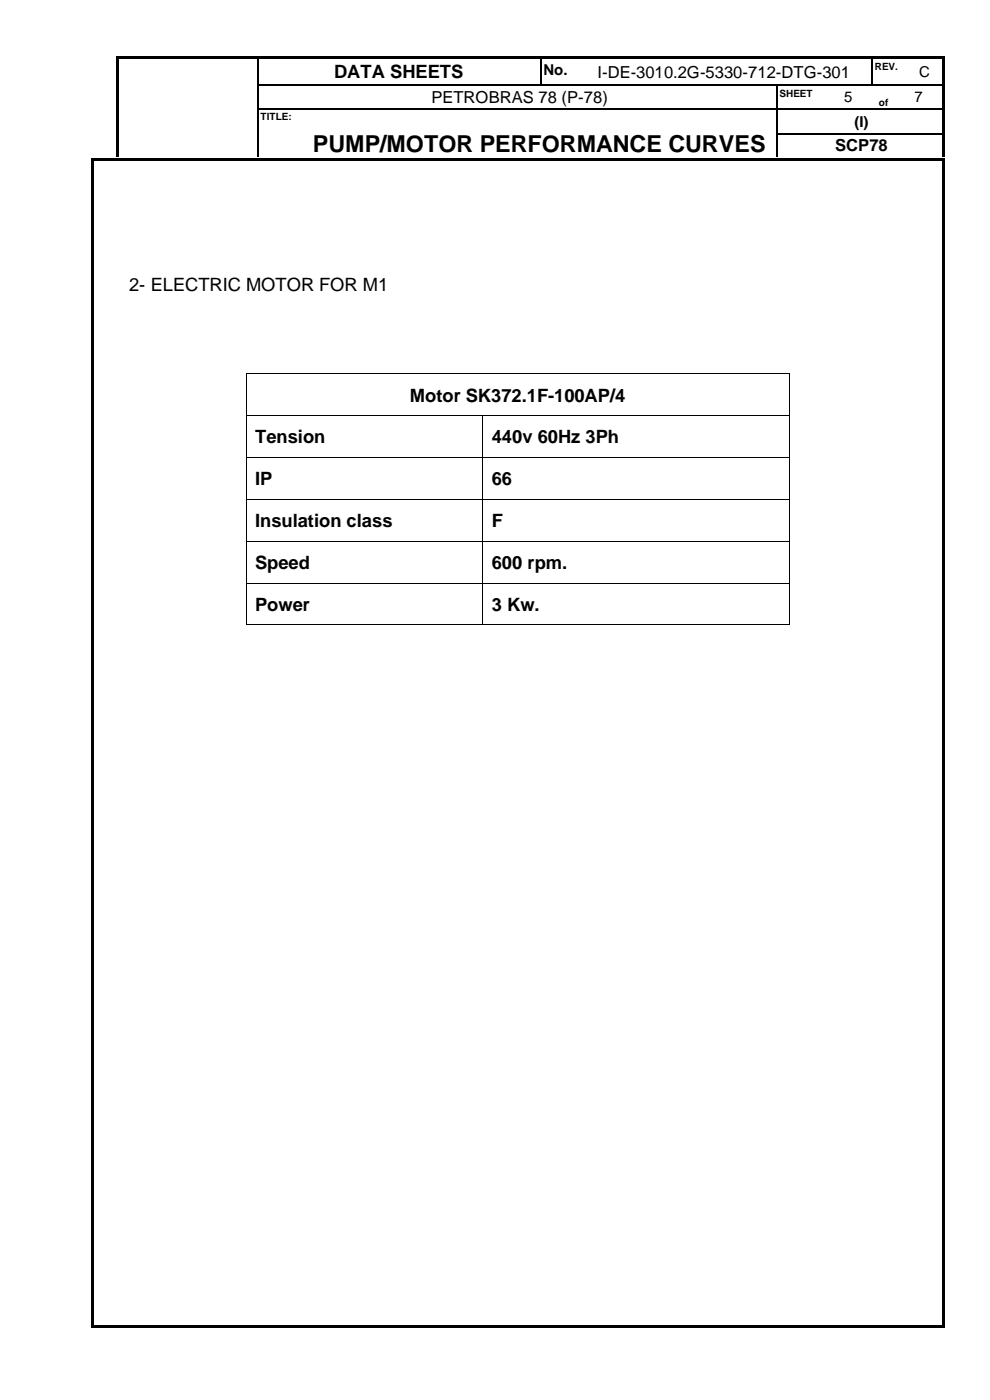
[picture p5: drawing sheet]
<svg xmlns="http://www.w3.org/2000/svg" width="210mm" height="297mm" viewBox="0 0 210 297" stroke-linecap="round" stroke-linejoin="round" font-family="sans-serif">
<defs><g id="words">
<text font-size="5" x="66.4" y="32.2">PUMP/MOTOR PERFORMANCE CURVES</text>
<g font-size="3.9">
<text x="70.9" y="16.6">DATA SHEETS</text>
<text x="27.4" y="61.7">2- ELECTRIC MOTOR FOR M1</text>
<text x="86.9" y="85.2">Motor SK372.1F-100AP/4</text>
<text x="54.1" y="94">Tension</text>
<text x="104.3" y="94">440v 60Hz 3Ph</text>
<text x="54.1" y="102.9">IP</text>
<text x="104.3" y="102.9">66</text>
<text x="54.1" y="111.8">Insulation class</text>
<text x="104.3" y="111.8">F</text>
<text x="54.1" y="120.7">Speed</text>
<text x="104.3" y="120.7">600 rpm.</text>
<text x="54.1" y="129.6">Power</text>
<text x="104.3" y="129.6">3 Kw.</text>
</g>
<g font-size="3.5">
<text x="126.8" y="16.5">I-DE-3010.2G-5330-712-DTG-301</text>
<text x="91.5" y="21.8">PETROBRAS 78 (P-78)</text>
<text x="177.2" y="32.1">SCP78</text>
</g>
<g font-size="3.2">
<text x="115.3" y="15.8">No.</text>
<text x="195" y="16.3">C</text>
<text x="179.1" y="21.7">5</text>
<text x="194" y="21.7">7</text>
<text x="181.3" y="26.9">(I)</text>
</g>
<g font-size="2.1">
<text x="185.6" y="14.9">REV.</text>
<text x="165.4" y="20.5">SHEET</text>
<text x="186.4" y="22.5">of</text>
<text x="55.3" y="25.5">TITLE:</text>
</g>
</g></defs>
<g fill="#000">
<path d="M24.7 12h.5v.5h-.5z" fill-rule="evenodd"/>
<path d="M24.7 12h.5v.5h-.5z" fill-rule="evenodd"/>
<path d="M24.7 12.5h.5v5.4h-.5z" fill-rule="evenodd"/>
<path d="M24.7 17.9h.5v.3h-.5z" fill-rule="evenodd"/>
<path d="M25.2 12h29.3v.5h-29.3z" fill-rule="evenodd"/>
<path d="M54.5 12.5h.3z" fill-rule="evenodd"/>
<path d="M54.5 12h.5v.5h-.5z" fill-rule="evenodd"/>
<path d="M54.5 17.9h.3v.3h-.3z" fill-rule="evenodd"/>
<path d="M55 12h59.7v.5h-59.7z" fill-rule="evenodd"/>
<path d="M114.7 12.5h.2z" fill-rule="evenodd"/>
<path d="M114.7 12h.5v.5h-.5z" fill-rule="evenodd"/>
<path d="M114.7 17.9h.2v.3h-.2z" fill-rule="evenodd"/>
<path d="M115.2 12h7.1v.5h-7.1z" fill-rule="evenodd"/>
<path d="M122.3 12h.5v.5h-.5z" fill-rule="evenodd"/>
<path d="M122.3 17.9h.3v.3h-.3z" fill-rule="evenodd"/>
<path d="M122.8 12h62v.5h-62z" fill-rule="evenodd"/>
<path d="M164.8 17.9h.2v.3h-.2z" fill-rule="evenodd"/>
<path d="M175 17.9h.2v.3h-.2z" fill-rule="evenodd"/>
<path d="M184.8 12.5h.3z" fill-rule="evenodd"/>
<path d="M184.8 12h.5v.5h-.5z" fill-rule="evenodd"/>
<path d="M184.8 17.9h.3v.3h-.3z" fill-rule="evenodd"/>
<path d="M185.1 17.9h.2v.3h-.2z" fill-rule="evenodd"/>
<path d="M185.3 12h7.2v.5h-7.2z" fill-rule="evenodd"/>
<path d="M189.9 17.9h.3v.3h-.3z" fill-rule="evenodd"/>
<path d="M192.5 12h.5v.5h-.5z" fill-rule="evenodd"/>
<path d="M192.5 17.9h.2v.3h-.2z" fill-rule="evenodd"/>
<path d="M193 12h6.8v.5h-6.8z" fill-rule="evenodd"/>
<path d="M199.8 12h.5v.5h-.5z" fill-rule="evenodd"/>
<path d="M199.8 12h.5v.5h-.5z" fill-rule="evenodd"/>
<path d="M199.8 12.5h.5v5.4h-.5z" fill-rule="evenodd"/>
<path d="M199.8 17.9h.5v.3h-.5z" fill-rule="evenodd"/>
<path d="M19.3 33.5h.6v.5h-.6z" fill-rule="evenodd"/>
<path d="M19.3 33.5h.6v.5h-.6z" fill-rule="evenodd"/>
<path d="M19.9 33.5h179.9v.5h-179.9z" fill-rule="evenodd"/>
<path d="M24.7 18.2h.5v4.7h-.5z" fill-rule="evenodd"/>
<path d="M24.7 22.9h.5v.3h-.5z" fill-rule="evenodd"/>
<path d="M24.7 23.2h.5v5h-.5z" fill-rule="evenodd"/>
<path d="M24.7 28.2h.5v.3h-.5z" fill-rule="evenodd"/>
<path d="M24.7 28.5h.5v4.7h-.5z" fill-rule="evenodd"/>
<path d="M54.5 22.9h.3v.3h-.3z" fill-rule="evenodd"/>
<path d="M54.5 28.2h.3v.3h-.3z" fill-rule="evenodd"/>
<path d="M64 22.9h.3v.3h-.3z" fill-rule="evenodd"/>
<path d="M164.8 22.9h.2v.3h-.2z" fill-rule="evenodd"/>
<path d="M164.8 28.2h.2v.3h-.2z" fill-rule="evenodd"/>
<path d="M175 22.9h.2v.3h-.2z" fill-rule="evenodd"/>
<path d="M184.9 22.9h.3v.3h-.3z" fill-rule="evenodd"/>
<path d="M189.9 22.9h.3v.3h-.3z" fill-rule="evenodd"/>
<path d="M199.8 18.2h.5v4.7h-.5z" fill-rule="evenodd"/>
<path d="M199.8 22.9h.5v.3h-.5z" fill-rule="evenodd"/>
<path d="M199.8 23.2h.5v5h-.5z" fill-rule="evenodd"/>
<path d="M199.8 28.2h.5v.3h-.5z" fill-rule="evenodd"/>
<path d="M199.8 28.5h.5v4.7h-.5z" fill-rule="evenodd"/>
<path d="M199.8 33.5h.5v.5h-.5z" fill-rule="evenodd"/>
<path d="M199.8 33.5h.5v.5h-.5z" fill-rule="evenodd"/>
<path d="M52.2 79.3h.1v.1h-.1z" fill-rule="evenodd"/>
<path d="M52.2 79.3h.1v.1h-.1z" fill-rule="evenodd"/>
<path d="M167.4 79.3h.1v.1h-.1z" fill-rule="evenodd"/>
<path d="M167.4 79.3h.1v.1h-.1z" fill-rule="evenodd"/>
<path d="M52.2 88.1h.1v.2h-.1z" fill-rule="evenodd"/>
<path d="M52.2 97h.1v.2h-.1z" fill-rule="evenodd"/>
<path d="M102.3 88.1h.2v.2h-.2z" fill-rule="evenodd"/>
<path d="M102.3 97h.2v.2h-.2z" fill-rule="evenodd"/>
<path d="M167.4 88.1h.1v.2h-.1z" fill-rule="evenodd"/>
<path d="M167.4 97h.1v.2h-.1z" fill-rule="evenodd"/>
<path d="M52.2 105.9h.1v.1h-.1z" fill-rule="evenodd"/>
<path d="M52.2 114.7h.1v.2h-.1z" fill-rule="evenodd"/>
<path d="M102.3 105.9h.2v.1h-.2z" fill-rule="evenodd"/>
<path d="M102.3 114.7h.2v.2h-.2z" fill-rule="evenodd"/>
<path d="M167.4 105.9h.1v.1h-.1z" fill-rule="evenodd"/>
<path d="M167.4 114.7h.1v.2h-.1z" fill-rule="evenodd"/>
<path d="M52.2 123.6h.1v.2h-.1z" fill-rule="evenodd"/>
<path d="M52.2 132.5h.1v.1h-.1z" fill-rule="evenodd"/>
<path d="M52.2 132.5h.1v.1h-.1z" fill-rule="evenodd"/>
<path d="M102.3 123.6h.2v.2h-.2z" fill-rule="evenodd"/>
<path d="M102.3 132.5h.2v.1h-.2z" fill-rule="evenodd"/>
<path d="M167.4 123.6h.1v.2h-.1z" fill-rule="evenodd"/>
<path d="M167.4 132.5h.1v.1h-.1z" fill-rule="evenodd"/>
<path d="M167.4 132.5h.1v.1h-.1z" fill-rule="evenodd"/>
<path d="M19.3 34h.6v247.1h-.6z" fill-rule="evenodd"/>
<path d="M19.3 281.1h.6v.5h-.6z" fill-rule="evenodd"/>
<path d="M19.3 281.1h.6v.5h-.6z" fill-rule="evenodd"/>
<path d="M19.9 281.1h179.9v.5h-179.9z" fill-rule="evenodd"/>
<path d="M199.8 34h.5v247.1h-.5z" fill-rule="evenodd"/>
<path d="M199.8 281.1h.5v.5h-.5z" fill-rule="evenodd"/>
<path d="M199.8 281.1h.5v.5h-.5z" fill-rule="evenodd"/>
</g>
<g fill="none" stroke="#000" stroke-width=".25">
<path d="M54.7 12.5v5.4M54.7 18.2v4.7M54.8 18h59.9M114.8 12.5v5.4M114.9 18h7.4M122.6 18h42.2M164.9 18.2v4.7M165 18h10M175.2 18h9.6M184.9 12.5v5.4M185.3 18h4.6M190.2 18h2.3"/>
<path d="M192.7 18h7.1M54.7 23.2v5M54.7 28.5v4.7M54.8 23.1h9.2M64.3 23.1h100.5M164.9 23.2v5M164.9 28.5v4.7M165 23.1h10M165 28.4h34.8M175.2 23.1h9.7M185.2 23.1h4.7M190.2 23.1h9.6"/>
</g>
<g fill="none" stroke="#000" stroke-width=".21">
<path d="M52.2 79.4v8.7M52.3 79.3h115.1M167.5 79.4v8.7M52.2 88.3v8.7M52.2 97.2v8.7M52.3 88.2h50M52.3 97.1h50M102.4 88.3v8.7M102.4 97.2v8.7M102.5 88.2h64.9M102.5 97.1h64.9M167.5 88.3v8.7"/>
<path d="M167.5 97.2v8.7M52.2 106v8.7M52.2 114.9v8.7M52.3 105.9h50M52.3 114.8h50M102.4 106v8.7M102.4 114.9v8.7M102.5 105.9h64.9M102.5 114.8h64.9M167.5 106v8.7M167.5 114.9v8.7M52.2 123.8v8.7"/>
<path d="M52.3 123.7h50M52.3 132.6h50M102.4 123.8v8.7M102.5 123.7h64.9M102.5 132.6h64.9M167.5 123.8v8.7"/>
</g>
<use href="#words"/>
</svg>
